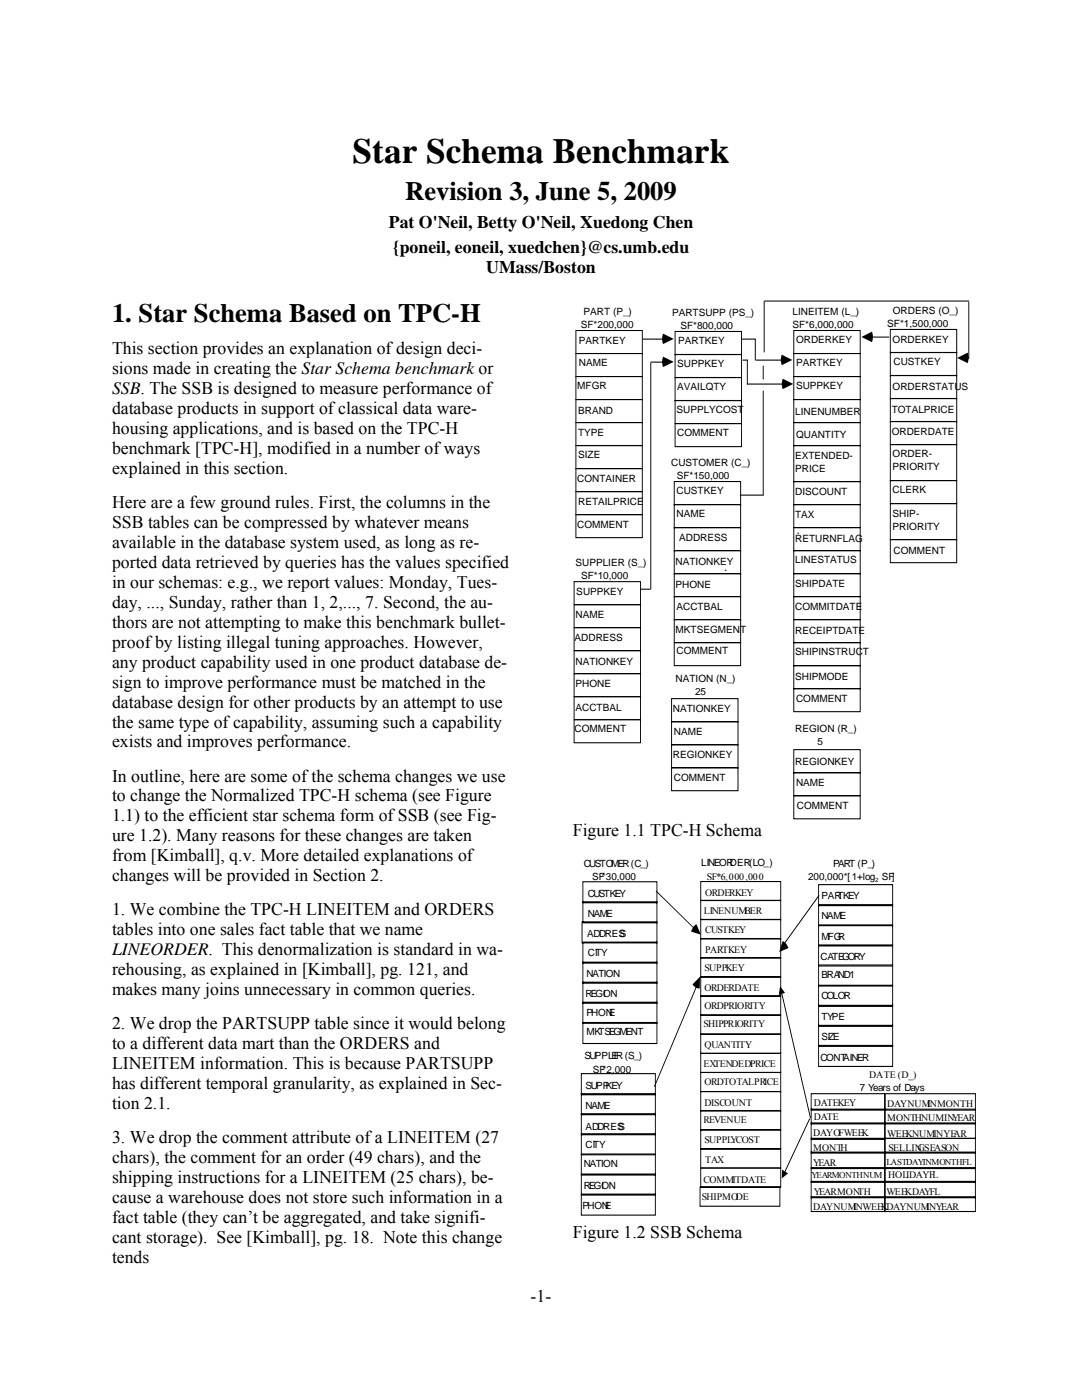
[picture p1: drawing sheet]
<svg xmlns="http://www.w3.org/2000/svg" width="216mm" height="279mm" viewBox="0 0 216 279" stroke-linecap="round" stroke-linejoin="round" font-family="sans-serif">
<defs><g id="words">
<text font-size="7" x="70.4" y="32.6">Star Schema Benchmark</text>
<g font-size="5.3">
<text x="80.9" y="40">Revision 3, June 5, 2009</text>
<text x="22.4" y="64.3">1. Star Schema Based on TPC-H</text>
</g>
<g font-size="3.5">
<text x="77.6" y="45.4">Pat O'Neil, Betty O'Neil, Xuedong Chen</text>
<text x="78.4" y="50.5">{poneil, eoneil, xuedchen}@cs.umb.edu</text>
<text x="97" y="54.5">UMass/Boston</text>
<text x="22.4" y="70.7">This section provides an explanation of design deci-</text>
<text x="22.4" y="74.7">sions made in creating the Star Schema benchmark or</text>
<text x="22.4" y="78.7">SSB. The SSB is designed to measure performance of</text>
<text x="22.4" y="82.7">database products in support of classical data ware-</text>
<text x="22.4" y="86.7">housing applications, and is based on the TPC-H</text>
<text x="22.4" y="90.6">benchmark [TPC-H], modified in a number of ways</text>
<text x="22.4" y="94.6">explained in this section.</text>
<text x="22.4" y="101.4">Here are a few ground rules. First, the columns in the</text>
<text x="22.4" y="105.4">SSB tables can be compressed by whatever means</text>
<text x="22.4" y="109.4">available in the database system used, as long as re-</text>
<text x="22.4" y="113.4">ported data retrieved by queries has the values specified</text>
<text x="22.4" y="117.3">in our schemas: e.g., we report values: Monday, Tues-</text>
<text x="22.4" y="121.3">day, ..., Sunday, rather than 1, 2,..., 7. Second, the au-</text>
<text x="22.4" y="125.3">thors are not attempting to make this benchmark bullet-</text>
<text x="22.4" y="129.3">proof by listing illegal tuning approaches. However,</text>
<text x="22.4" y="133.3">any product capability used in one product database de-</text>
<text x="22.4" y="137.2">sign to improve performance must be matched in the</text>
<text x="22.4" y="141.2">database design for other products by an attempt to use</text>
<text x="22.4" y="145.2">the same type of capability, assuming such a capability</text>
<text x="22.4" y="149.2">exists and improves performance.</text>
<text x="22.4" y="156">In outline, here are some of the schema changes we use</text>
<text x="22.4" y="160">to change the Normalized TPC-H schema (see Figure</text>
<text x="22.4" y="163.9">1.1) to the efficient star schema form of SSB (see Fig-</text>
<text x="22.4" y="167.9">ure 1.2). Many reasons for these changes are taken</text>
<text x="114.3" y="166.9">Figure 1.1 TPC-H Schema</text>
<text x="22.4" y="171.9">from [Kimball], q.v. More detailed explanations of</text>
<text x="22.4" y="175.9">changes will be provided in Section 2.</text>
<text x="22.4" y="182.7">1. We combine the TPC-H LINEITEM and ORDERS</text>
<text x="22.4" y="186.6">tables into one sales fact table that we name</text>
<text x="22.4" y="190.6">LINEORDER. This denormalization is standard in wa-</text>
<text x="22.4" y="194.6">rehousing, as explained in [Kimball], pg. 121, and</text>
<text x="22.4" y="198.6">makes many joins unnecessary in common queries.</text>
<text x="22.4" y="205.4">2. We drop the PARTSUPP table since it would belong</text>
<text x="22.4" y="209.4">to a different data mart than the ORDERS and</text>
<text x="22.4" y="213.3">LINEITEM information. This is because PARTSUPP</text>
<text x="22.4" y="217.3">has different temporal granularity, as explained in Sec-</text>
<text x="22.4" y="221.3">tion 2.1.</text>
<text x="22.4" y="228.1">3. We drop the comment attribute of a LINEITEM (27</text>
<text x="22.4" y="232.1">chars), the comment for an order (49 chars), and the</text>
<text x="22.4" y="236.1">shipping instructions for a LINEITEM (25 chars), be-</text>
<text x="22.4" y="240">cause a warehouse does not store such information in a</text>
<text x="22.4" y="244">fact table (they can’t be aggregated, and take signifi-</text>
<text x="22.4" y="248">cant storage). See [Kimball], pg. 18. Note this change</text>
<text x="22.4" y="252">tends</text>
<text x="114.3" y="247.1">Figure 1.2 SSB Schema</text>
<text x="105.9" y="259.8">-1-</text>
</g>
<g font-size="2">
<text x="115.9" y="65.5">SF*200,000</text>
<text x="116.4" y="62.9">PART (P_)</text>
<text x="134.1" y="63.1">PARTSUPP (PS_)</text>
<text x="135.8" y="65.7">SF*800,000</text>
<text x="158.1" y="62.9">LINEITEM (L_)</text>
<text x="158.1" y="65.5">SF*6,000,000</text>
<text x="177" y="65.3">SF*1,500,000</text>
<text x="178.1" y="62.7">ORDERS (O_)</text>
<text x="115.5" y="68.7">PARTKEY</text>
<text x="135.3" y="68.7">PARTKEY</text>
<text x="158.8" y="68.5">ORDERKEY</text>
<text x="178.1" y="68.5">ORDERKEY</text>
<text x="115.2" y="77.6">MFGR</text>
<text x="115.5" y="73">NAME</text>
<text x="135.1" y="73.3">SUPPKEY</text>
<text x="135.1" y="77.9">AVAILQTY</text>
<text x="158.8" y="73">PARTKEY</text>
<text x="158.8" y="77.6">SUPPKEY</text>
<text x="178.1" y="77.9">ORDERSTATUS</text>
<text x="178.3" y="72.9">CUSTKEY</text>
<text x="115.4" y="82.6">BRAND</text>
<text x="135" y="82.4">SUPPLYCOST</text>
<text x="158.7" y="82.8">LINENUMBER</text>
<text x="177.9" y="82.4">TOTALPRICE</text>
<text x="115.4" y="87">TYPE</text>
<text x="135.1" y="87">COMMENT</text>
<text x="158.8" y="87.4">QUANTITY</text>
<text x="177.9" y="86.8">ORDERDATE</text>
<text x="115.4" y="91.4">SIZE</text>
<text x="133.9" y="93">CUSTOMER (C_)</text>
<text x="135" y="95.6">SF*150,000</text>
<text x="158.7" y="91.6">EXTENDED-</text>
<text x="158.7" y="94.2">PRICE</text>
<text x="178.1" y="91.2">ORDER-</text>
<text x="178.1" y="93.8">PRIORITY</text>
<text x="115.2" y="96.2">CONTAINER</text>
<text x="115.4" y="100.8">RETAILPRICE</text>
<text x="135" y="98.6">CUSTKEY</text>
<text x="158.7" y="98.8">DISCOUNT</text>
<text x="178.1" y="98.4">CLERK</text>
<text x="115.2" y="105.4">COMMENT</text>
<text x="135" y="103.2">NAME</text>
<text x="135.5" y="108">ADDRESS</text>
<text x="158.7" y="103.4">TAX</text>
<text x="178.1" y="103.2">SHIP-</text>
<text x="178.1" y="105.8">PRIORITY</text>
<text x="114.8" y="113">SUPPLIER (S_)</text>
<text x="134.8" y="112.8">NATIONKEY</text>
<text x="158.7" y="108.2">RETURNFLAG</text>
<text x="158.7" y="112.4">LINESTATUS</text>
<text x="178.3" y="110.6">COMMENT</text>
<text x="115" y="118.8">SUPPKEY</text>
<text x="115.9" y="115.6">SF*10,000</text>
<text x="134.8" y="117.4">PHONE</text>
<text x="158.7" y="117.2">SHIPDATE</text>
<text x="114.8" y="123.4">NAME</text>
<text x="135" y="121.8">ACCTBAL</text>
<text x="158.7" y="121.8">COMMITDATE</text>
<text x="114.7" y="128">ADDRESS</text>
<text x="134.8" y="126.4">MKTSEGMENT</text>
<text x="135" y="130.6">COMMENT</text>
<text x="158.7" y="126.6">RECEIPTDATE</text>
<text x="158.7" y="130.8">SHIPINSTRUCT</text>
<text x="114.8" y="132.8">NATIONKEY</text>
<text x="114.8" y="137.1">PHONE</text>
<text x="134.8" y="136.1">NATION (N_)</text>
<text x="158.7" y="135.7">SHIPMODE</text>
<text x="114.8" y="141.9">ACCTBAL</text>
<text x="134.3" y="142.1">NATIONKEY</text>
<text x="138.7" y="138.7">25</text>
<text x="158.8" y="140.2">COMMENT</text>
<text x="114.7" y="146.1">COMMENT</text>
<text x="134.5" y="146.7">NAME</text>
<text x="158.7" y="146.1">REGION (R_)</text>
<text x="163.1" y="148.7">5</text>
<text x="134.3" y="151.3">REGIONKEY</text>
<text x="134.5" y="155.9">COMMENT</text>
<text x="158.7" y="152.7">REGIONKEY</text>
<text x="158.8" y="156.9">NAME</text>
<text x="159" y="161.5">COMMENT</text>
<text x="116.5" y="173.1">CUSTOMER (C_)</text>
<text x="139.9" y="172.9">LINEORDER(LO_)</text>
<text x="166.2" y="173">PART (P_)</text>
<text x="117.3" y="179">CUSTKEY</text>
<text x="118.2" y="175.7">SF*30,000</text>
<text x="140.7" y="178.8">ORDERKEY</text>
<text x="141" y="175.6">SF*6,000,000</text>
<text x="161.2" y="175.6">200,000*[1+log SF]</text>
<text x="163.9" y="179.3">PARTKEY</text>
<text x="117.3" y="182.9">NAME</text>
<text x="140.4" y="182.4">LINENUMBER</text>
<text x="163.9" y="183.4">NAME</text>
<text x="117.1" y="186.9">ADDRES</text>
<text x="117.3" y="190.8">CITY</text>
<text x="123.7" y="186.9">S</text>
<text x="140.7" y="186.2">CUSTKEY</text>
<text x="140.7" y="190.2">PARTKEY</text>
<text x="163.7" y="191.6">CATEGORY</text>
<text x="163.9" y="187.6">MFGR</text>
<text x="117" y="195">NATION</text>
<text x="140.5" y="193.8">SUPPKEY</text>
<text x="140.5" y="197.8">ORDERDATE</text>
<text x="163.9" y="195.3">BRAND1</text>
<text x="116.9" y="199">REGION</text>
<text x="117" y="202.7">PHONE</text>
<text x="140.5" y="201.4">ORDPRIORITY</text>
<text x="163.9" y="199.5">COLOR</text>
<text x="163.9" y="203.6">TYPE</text>
<text x="117" y="206.6">MKTSEGMENT</text>
<text x="140.4" y="204.9">SHIPPRIORITY</text>
<text x="140.5" y="209.1">QUANTITY</text>
<text x="163.9" y="207.6">SIZE</text>
<text x="116.6" y="211.4">SUPPLI</text>
<text x="118.3" y="214.1">SF*2,000</text>
<text x="122" y="211.4">ER (S_)</text>
<text x="140.4" y="213">EXTENDEDPRICE</text>
<text x="163.7" y="211.8">CONTAINER</text>
<text x="173.5" y="215.1">DATE (D_)</text>
<text x="116.9" y="217.3">SUPPKEY</text>
<text x="116.9" y="221.3">NAME</text>
<text x="140.5" y="220.6">DISCOUNT</text>
<text x="140.5" y="216.6">ORDTOTALPRICE</text>
<text x="162.4" y="220.6">DATEKEY</text>
<text x="171.6" y="217.7">7 Years of Days</text>
<text x="177" y="221">DAYNUMINMONTH</text>
<text x="116.9" y="225.5">ADDRES</text>
<text x="123.4" y="225.5">S</text>
<text x="140.4" y="224.2">REVENUE</text>
<text x="162.3" y="226.7">DAYOFWEEK</text>
<text x="162.4" y="223.6">DATE</text>
<text x="177" y="223.7">MONTHNUMINYEAR</text>
<text x="177" y="226.9">WEEKNUMINYEAR</text>
<text x="116.5" y="232.9">NATION</text>
<text x="116.9" y="229.1">CITY</text>
<text x="140.5" y="228">SUPPLYCOST</text>
<text x="140.7" y="232.1">TAX</text>
<text x="162.3" y="229.7">MONTH</text>
<text x="162.3" y="232.7">YEAR</text>
<text x="177.3" y="229.8">SELLINGSEASON</text>
<text x="116.5" y="237.3">REGION</text>
<text x="140" y="239.5">SHIPMODE</text>
<text x="140.4" y="236.1">COMMITDATE</text>
<text x="162.4" y="238.5">YEARMONTH</text>
<text x="176.9" y="238.5">WEEKDAYFL</text>
<text x="177.2" y="235.1">HOLIDAYFL</text>
<text x="116.2" y="241.3">PHONE</text>
<text x="162.3" y="241.5">DAYNUMINWEEKDAYNUMINYEAR</text>
</g>
<g font-size="1.8">
<text x="176.9" y="232.6">LASTDAYINMONTHFL</text>
<text x="161.9" y="235">YEARMONTHNUM</text>
</g>
<text font-size="1.2" x="174.6" y="176">2</text>
</g></defs>
<g fill="none" stroke="#000" stroke-width=".2">
<path d="M114.9 66h13.3v4.6h-13.3zM114.9 70.6h13.3v4.5h-13.3zM114.9 75.1h13.3v4.6h-13.3zM114.9 79.7h13.3v4.6h-13.3zM128.3 67.7h5.1M129.9 72.3h3.5M129.9 72.5v45.1M134.7 66.2h13.3v4.6h-13.3zM134.7 70.7h13.3v4.7h-13.3zM134.7 75.3h13.3v4.7h-13.3zM134.7 79.9h13.3v4.6h-13.3zM148.1 67.7h2.6v4.2"/>
<path d="M148.2 71.9h.9v4.8h8.1M150.9 71.9h6.2M152.3 78v20.8h-4.6M152.3 73.1v2.6M152.5 60.1v10.2M152.7 60.1h40.6M158.4 66h13.2v4.6h-13.2zM158.4 70.6h13.2v4.5h-13.2zM158.4 75.1h13.2v4.6h-13.2zM158.4 79.7h13.2v4.6h-13.2zM173 67.3h4.4M177.7 65.7h13.2v4.7h-13.2z"/>
<path d="M177.7 70.3h13.2v4.7h-13.2zM177.7 74.9h13.2v4.6h-13.2zM177.7 79.5h13.2v4.6h-13.2zM193.3 60.3v11.2h-1.2M114.9 84.3h13.3v4.6h-13.3zM114.9 88.9h13.3v4.6h-13.3zM114.9 93.5h13.3v4.6h-13.3zM114.9 98.1h13.3v4.6h-13.3zM134.5 96.1h13.3v4.6h-13.3zM134.7 84.5h13.3v4.6h-13.3zM158.4 84.3h13.2v4.6h-13.2zM158.4 88.9h13.2v7.2h-13.2z"/>
<path d="M158.4 96.1h13.2v4.6h-13.2zM177.7 84.1h13.2v4.6h-13.2zM177.7 95.9h13.2v4.6h-13.2zM177.7 88.7h13.2v7.2h-13.2zM114.6 116.1h13.2v4.6h-13.2zM114.9 102.7h13.3v4.6h-13.3zM127.9 117.6h1.8M134.5 109.9h13.3v4.6h-13.3zM134.5 114.5h13.3v4.6h-13.3zM134.5 119.1h13.3v4.6h-13.3zM134.5 100.7h13.3v4.6h-13.3zM134.5 105.3h13.3v4.6h-13.3z"/>
<path d="M144.7 113.8h.2M158.4 105.3h13.2v4.6h-13.2zM158.4 109.9h13.2v4.6h-13.2zM158.4 114.5h13.2v4.6h-13.2zM158.4 119.1h13.2v4.6h-13.2zM158.4 100.7h13.2v4.6h-13.2zM159.2 106.4h.2M177.7 107.7h13.2v4.6h-13.2zM177.7 100.5h13.2v7.2h-13.2zM114.6 120.7h13.2v4.6h-13.2zM114.6 125.2h13.2v4.7h-13.2zM114.6 129.8h13.2v4.7h-13.2z"/>
<path d="M114.6 134.4h13.2v4.6h-13.2zM114.6 139h13.2v4.6h-13.2zM134 139.4h13.3v4.6h-13.3zM134.5 123.7h13.3v4.6h-13.3zM134.5 128.3h13.3v4.5h-13.3zM158.4 123.7h13.2v4.6h-13.2zM158.4 128.3h13.2v4.5h-13.2zM158.4 132.8h13.2v4.6h-13.2zM158.4 137.4h13.2v4.6h-13.2zM114.6 143.6h13.2v4.6h-13.2zM134 144h13.3v4.6h-13.3zM134 148.6h13.3v4.6h-13.3z"/>
<path d="M134 153.2h13.3v4.6h-13.3zM158.4 149.6h13.2v4.6h-13.2zM158.4 154.2h13.2v4.6h-13.2zM158.4 158.8h13.2v4.6h-13.2zM116.3 176h14.8v4.2h-14.8zM116.3 180h14.8v4.2h-14.8zM139.8 175.9h16v3.8h-16zM139.8 179.7h16v3.8h-16zM163.3 176.5h14.8v4.2h-14.8zM163.4 178.7l-7.1 9.9M116.1 184h15v4.2h-15zM116.3 192h14.8v4.2h-14.8z"/>
<path d="M116.3 196h14.8v4.2h-14.8zM116.3 188h14.8v4.2h-14.8zM139.8 183.5h16v3.8h-16zM139.8 187.3h16v3.9h-16zM139.8 191.2h16v3.8h-16zM139.8 195h16v3.8h-16zM139.8 198.8h16v3.8h-16zM156 198.3l5.7 24.8M163.3 180.5h14.8v4.2h-14.8zM163.3 184.6h14.8v4.2h-14.8zM163.3 188.6h14.8v4.2h-14.8zM163.3 192.6h14.8v4.2h-14.8z"/>
<path d="M163.3 196.6h14.8v4.2h-14.8zM116 214.3h14.8v4.2h-14.8zM116 218.3h14.8v4.2h-14.8zM116.3 200h14.8v4.2h-14.8zM116.3 204.1h14.8v4.2h-14.8zM139.8 202.6h16v3.8h-16zM139.8 206.4h16v3.8h-16zM139.8 210.2h16v3.8h-16zM139.8 217.8h16v3.9h-16zM139.8 214h16v3.8h-16zM161.9 218.3h14.7v3.2h-14.7zM163.3 208.6h14.8v4.2h-14.8z"/>
<path d="M163.3 200.6h14.8v4.2h-14.8zM163.3 204.6h14.8v4.2h-14.8zM176.5 218.3h18.1v3.2h-18.1zM116 222.3h14.8v4.2h-14.8zM116 226.3h14.8v4.2h-14.8zM116 230.3h14.8v4.2h-14.8zM116 234.3h14.8v4.2h-14.8zM116 238.3h14.8v4.2h-14.8zM139.7 236.9h15.9v3.8h-15.9zM139.8 229.3h16v3.8h-16zM139.8 225.5h16v3.8h-16zM139.8 221.7h16v3.8h-16z"/>
<path d="M139.8 233.1h16v3.8h-16zM161.5 223.3l-4.9 10.5M161.9 221.4h14.7v2.9h-14.7zM161.9 224.1h14.7v3.3h-14.7zM161.9 227.2h14.7v2.9h-14.7zM161.9 229.9h14.7v3.3h-14.7zM161.9 233h14.7v3h-14.7zM161.9 235.8h14.7v3.2h-14.7zM161.9 238.8h14.7v3h-14.7zM176.5 221.4h18.1v2.9h-18.1zM176.5 224.1h18.1v3.1h-18.1zM176.5 227.2h18.1v2.9h-18.1z"/>
<path d="M176.5 229.9h18.1v3.3h-18.1zM176.5 233h18.1v3h-18.1zM176.5 235.8h18.1v3.2h-18.1zM176.5 238.8h18.1v3h-18.1z"/>
</g>
<g fill="#000">
<path d="M155.7 196.8l.9 1.3-1.2 .5zM156.1 233.4l1.1 .8-1.2 1z"/>
<path d="M132.3 66.6l2.1 1-2.1 1.1a2.92 2.92 0 0 1 0-2.1z" fill-rule="evenodd"/>
<path d="M132.3 71.2l2.1 1-2.1 1.1a2.92 2.92 0 0 1 0-2.1z" fill-rule="evenodd"/>
<path d="M156 70.8l2.1 1-2.1 1.1a2.98 2.98 0 0 1 0-2.1z" fill-rule="evenodd"/>
<path d="M156.2 75.6l2.1 1-2.1 1.1a2.92 2.92 0 0 1 0-2.1z" fill-rule="evenodd"/>
<path d="M171.9 67.2l2.1-1a2.98 2.98 0 0 1 0 2.1z" fill-rule="evenodd"/>
<path d="M191 71.4l2.1-1a2.98 2.98 0 0 1 0 2.1z" fill-rule="evenodd"/>
<path d="M130.9 177.7l8.2 8.2-8.2-8z" fill-rule="evenodd"/>
<path d="M138.6 184.7l.4-.3 .8 2.1-1.9-.6z" fill-rule="evenodd"/>
<path d="M139.7 194.9l-.1 2.4a1.63 1.63 0 0 1-1.4-.8z" fill-rule="evenodd"/>
<path d="M156.2 187.8a2.37 2.37 0 0 1 1.1 1.4l-1.8 .8z" fill-rule="evenodd"/>
<path d="M139.3 195.8l.1-.1 .1 .2-8.8 21h-.1z" fill-rule="evenodd"/>
</g>
<use href="#words"/>
</svg>
